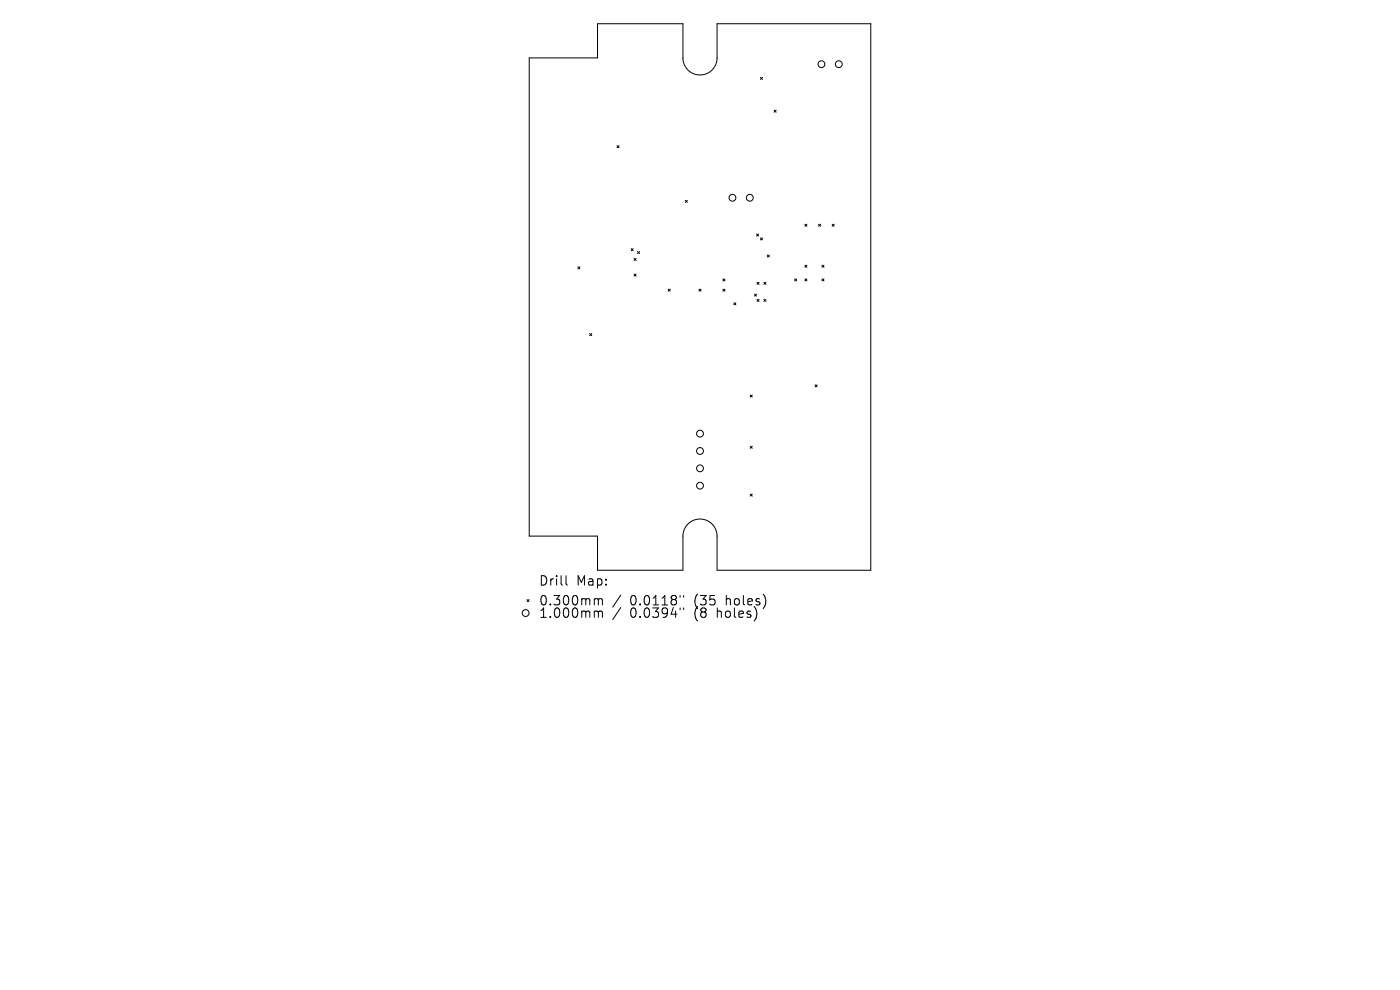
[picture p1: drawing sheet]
<svg xmlns="http://www.w3.org/2000/svg" width="297mm" height="210mm" viewBox="0 0 297 210" stroke-linecap="round" stroke-linejoin="round" font-family="sans-serif">
<defs><g id="words">
<g font-size="2.8">
<text x="114.2" y="124.5">Drill</text>
<text x="122.2" y="124.5">Map:</text>
<text x="114.2" y="128.7">0.300mm</text>
<text x="114.2" y="131.3">1.000mm</text>
<text x="133.7" y="128.7">0.0118&quot;</text>
<text x="133.7" y="131.3">0.0394&quot;</text>
<text x="147.4" y="128.7">(35</text>
<text x="147.4" y="131.3">(8</text>
<text x="152.4" y="131.3">holes)</text>
<text x="154.3" y="128.7">holes)</text>
</g>
</g></defs>
<g fill="none" stroke="#000" stroke-width=".21">
<path d="M112.3 12.3h14.5v-7.3h18.1v7.3a3.6 3.6 0 0 0 3.6 3.6 3.6 3.6 0 0 0 3.6-3.6v-7.3h32.6v116h-32.6v-7.3a3.6 3.6 0 0 0-3.6-3.6 3.6 3.6 0 0 0-3.6 3.6v7.3h-18.1v-7.3h-14.5zM161.3 16.4l.5 .4M161.8 16.4l-.5 .4M130.9 30.9l.4 .4M131.3 30.9l-.4 .4M164.2 23.4l.5 .4M164.7 23.4l-.5 .4M122.6 56.6l.4 .4M123 56.6l-.4 .4M133.9 52.7l.4 .5M134.3 52.7l-.4 .5M134.5 54.8l.5 .4"/>
<path d="M134.5 58.1l.5 .5M135 54.8l-.5 .4M135 58.1l-.5 .5M135.2 53.4l.5 .4M135.7 53.4l-.5 .4M145.4 42.5l.4 .4M145.8 42.5l-.4 .4M153.4 59.2l.4 .4M153.8 59.2l-.4 .4M160.5 49.6l.4 .5M160.6 59.9l.4 .4M160.9 49.6l-.4 .5"/>
<path d="M161 59.9l-.4 .4M161.3 50.5l.5 .4M161.8 50.5l-.5 .4M162.1 59.9l.4 .4M162.5 59.9l-.4 .4M162.8 54.1l.4 .4M163.2 54.1l-.4 .4M168.6 59.2l.4 .4M169 59.2l-.4 .4M170.7 47.6l.5 .4M170.7 56.3l.5 .4M170.7 59.2l.5 .4"/>
<path d="M171.2 47.6l-.5 .4M171.2 56.3l-.5 .4M171.2 59.2l-.5 .4M173.6 47.6l.5 .4M174.1 47.6l-.5 .4M174.4 56.3l.4 .4M174.4 59.2l.4 .4M174.8 56.3l-.4 .4M174.8 59.2l-.4 .4M176.5 47.6l.5 .4M177 47.6l-.5 .4M125.1 70.8l.4 .4"/>
<path d="M125.5 70.8l-.4 .4M141.8 61.3l.4 .5M142.2 61.3l-.4 .5M148.3 61.3l.4 .5M148.7 61.3l-.4 .5M153.4 61.3l.4 .5M153.8 61.3l-.4 .5M155.7 64.2l.4 .5M156.1 64.2l-.4 .5M160.1 62.4l.4 .4M160.5 62.4l-.4 .4M160.6 63.5l.4 .4"/>
<path d="M161 63.5l-.4 .4M162.1 63.5l.4 .4M162.5 63.5l-.4 .4M159.2 83.8l.4 .4M159.2 94.7l.4 .4M159.6 83.8l-.4 .4M159.6 94.7l-.4 .4M172.9 81.6l.5 .5M173.4 81.6l-.5 .5M159.2 104.8l.4 .4M159.6 104.8l-.4 .4M111.8 127.2l.4 .4"/>
<path d="M112.2 127.2l-.4 .4M120.1 122.1v1.7l.3 .3M126.4 127h.3l.2 .3M126.4 129.6h.3l.2 .3M126.9 127.3l.3-.3 .5 .1 .1 1.2M126.9 127.3v1M126.9 129.9v1.1M126.9 129.9l.3-.3 .5 .1 .1 1.3M131.7 126.2l-1.7 2.6M131.7 128.9l-1.7 2.5M144.3 126.3v.4M144.3 129v.3"/>
<path d="M145 126.3v.4M145 129v.3"/>
<circle cx="174.3" cy="13.6" r=".72"/>
<circle cx="177.9" cy="13.6" r=".72"/>
<circle cx="155.4" cy="42" r=".72"/>
<circle cx="159.1" cy="42" r=".72"/>
<circle cx="148.5" cy="92" r=".72"/>
<circle cx="148.5" cy="95.7" r=".72"/>
<circle cx="148.5" cy="99.3" r=".72"/>
<circle cx="148.5" cy="103" r=".72"/>
<circle cx="111.5" cy="130" r=".72"/>
</g>
<use href="#words"/>
</svg>
